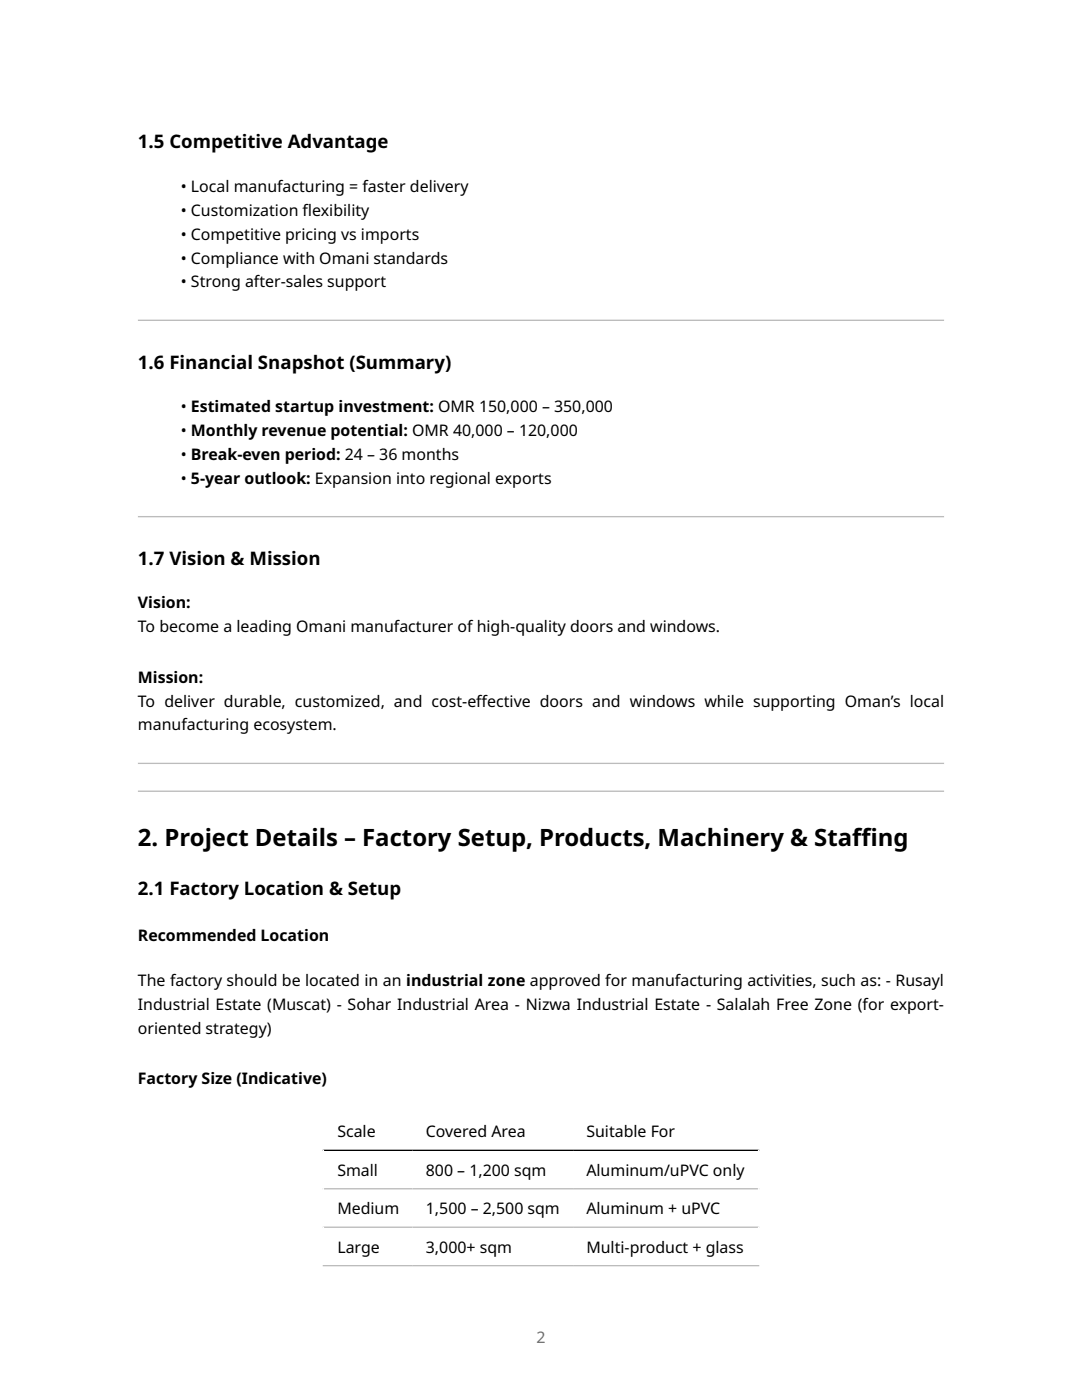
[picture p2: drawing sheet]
<svg xmlns="http://www.w3.org/2000/svg" width="216mm" height="279mm" viewBox="0 0 216 279" stroke-linecap="round" stroke-linejoin="round" font-family="sans-serif">
<defs><g id="words">
<g font-size="4.8">
<text x="27.5" y="168.7">2. Project Details – Factory Setup, Products, Machinery &amp; Staf</text>
<text x="170" y="168.7">f</text>
<text x="170" y="168.7">ing</text>
</g>
<g font-size="3.7">
<text x="27.5" y="29.6">1.5 Competitive Advantage</text>
<text x="27.5" y="73.6">1.6 Financial Snapshot (Summary)</text>
<text x="27.5" y="112.8">1.7 Vision &amp; Mission</text>
<text x="27.5" y="178.7">2.1 Factory Location &amp; Setup</text>
</g>
<g font-size="3.2">
<text x="36.1" y="38.3">• Local manufacturing = faster delivery</text>
<text x="36.1" y="43.1">• Customization f</text>
<text x="36.1" y="47.8">• Competitive pricing vs imports</text>
<text x="60.4" y="43.1">lexibility</text>
<text x="36.1" y="52.6">• Compliance with Omani standards</text>
<text x="36.1" y="57.4">• Strong after-sales support</text>
<text x="36.1" y="82.2">• Estimated startup investment: OMR 150,000 – 350,000</text>
<text x="36.1" y="87">• Monthly revenue potential: OMR 40,000 – 120,000</text>
<text x="36.1" y="91.8">• Break-even period: 24 – 36 months</text>
<text x="36.1" y="96.5">• 5-year outlook: Expansion into regional exports</text>
<text x="27.5" y="121.4">Vision:</text>
<text x="27.5" y="126.2">To become a leading Omani manufacturer of high-quality doors and windows.</text>
<text x="27.5" y="136.2">Mission:</text>
<text x="27.5" y="141">To deliver durable, customized, and cost-ef</text>
<text x="95" y="141">fective doors and windows while supporting Oman’s local</text>
<text x="27.5" y="145.8">manufacturing ecosystem.</text>
<text x="27.5" y="187.8">Recommended Location</text>
<text x="27.5" y="196.8">The factory should be located in an industrial zone approved for manufacturing activities, such as: - Rusayl</text>
<text x="27.5" y="201.6">Industrial Estate (Muscat) - Sohar Industrial Area - Nizwa Industrial Estate - Salalah Free Zone (for export-</text>
<text x="27.5" y="206.3">oriented strategy)</text>
<text x="27.5" y="216.4">Factory Size (Indicative)</text>
<text x="67.3" y="227">Scale</text>
<text x="85" y="227">Covered Area</text>
<text x="117" y="227">Suitable For</text>
<text x="67.3" y="234.6">Small</text>
<text x="85" y="234.6">800 – 1,200 sqm</text>
<text x="117" y="234.6">Aluminum/uPVC only</text>
<text x="67.3" y="242.3">Medium</text>
<text x="85" y="242.3">1,500 – 2,500 sqm</text>
<text x="117" y="242.3">Aluminum + uPVC</text>
<text x="67.3" y="250">Large</text>
<text x="85" y="250">3,000+ sqm</text>
<text x="117" y="250">Multi-product + glass</text>
</g>
<text font-size="3.2" fill="#6e6e6e" x="107" y="267.9">2</text>
</g></defs>
<g fill="#bbb">
<path d="M27.5 64.1h160.9zM27.5 63.8h160.9v.3h-160.9z" fill-rule="evenodd"/>
<path d="M27.5 103.2h160.9zM27.5 103h160.9v.2h-160.9z" fill-rule="evenodd"/>
<path d="M27.5 152.5h160.9zM27.5 152.2h160.9v.3h-160.9z" fill-rule="evenodd"/>
<path d="M27.5 158h160.9zM27.5 157.8h160.9v.2h-160.9z" fill-rule="evenodd"/>
</g>
<path d="M64.4 221.9h87.1M64.5 221.8v30.9M151.4 221.8v30.9" fill="none" stroke="#fff" stroke-width=".26"/>
<path d="M64.4 229.6h87.1" fill="none" stroke="#000" stroke-width=".26"/>
<path d="M64.4 237.2h87.1M64.4 244.9h87.1M64.4 252.6h87.1" fill="none" stroke="#bbb" stroke-width=".26"/>
<use href="#words"/>
</svg>
